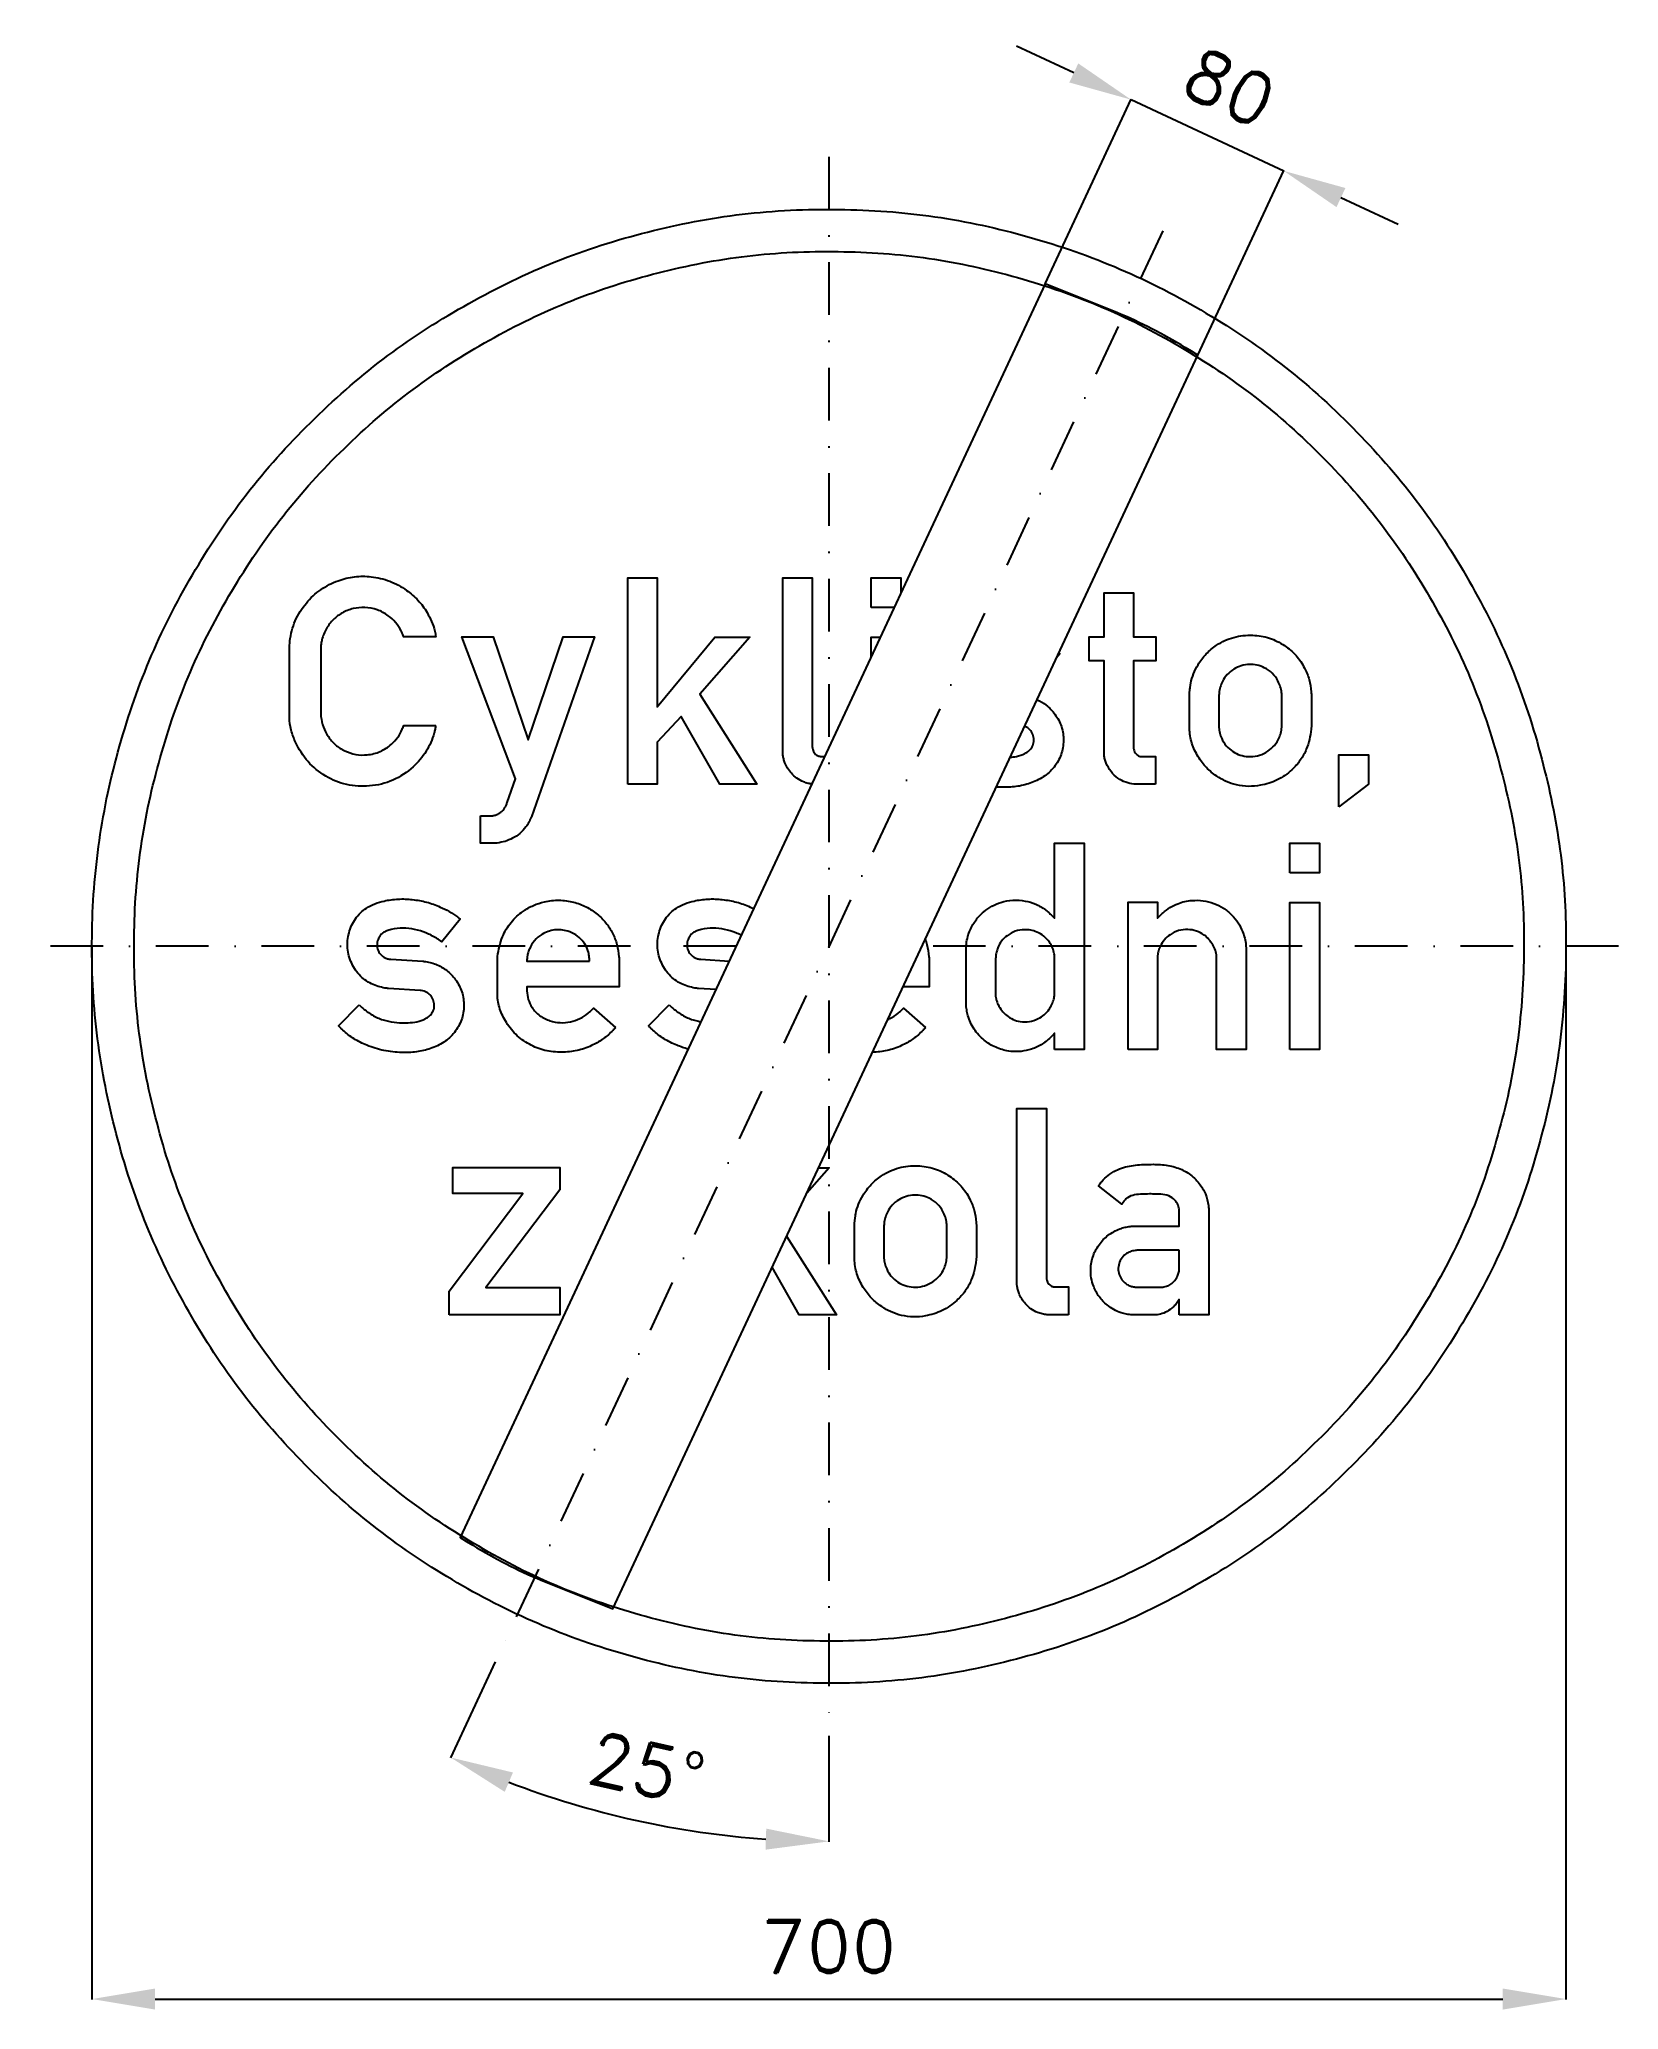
# Model space of a CAD drawing. Header units: millimetres. Extents: x -375 to 375, y -505 to 431.
import ezdxf

# ---------------------------------------------------------------- set-up
doc = ezdxf.new("R2010")
doc.units = ezdxf.units.MM
doc.header["$LTSCALE"] = 5
doc.linetypes.add('ČERCHOVANÁX2', pattern=[2, 1, -0.5, 0, -0.5])
doc.layers.add('Kóty', color=2, linetype='Continuous')
doc.layers.add('Značka', color=7, linetype='Continuous')
doc.styles.get("Standard").update_dxf_attribs({"font": 'romand.shx', "height": 25})
doc.dimstyles.get("Standard").update_dxf_attribs({"dimtxt": 25, "dimasz": 30, "dimexe": 0.18, "dimexo": 0.0625, "dimgap": 12.5, "dimtad": 1, "dimdec": 0, "dimzin": 0, "dimdsep": 46, "dimtxsty": 'Standard', "dimcen": 0.09, "dimadec": 0, "dimazin": 0, "dimtfac": 1, "dimtdec": 0, "dimtofl": 0, "dimtmove": 0, "dimatfit": 3, "dimfxl": 1, "dimtolj": 1, "dimtzin": 0, "dimarcsym": 0})

msp = doc.modelspace()

# ---------------------------------------------------------------- blocks, each defined once
blk = doc.blocks.new('*D2')
at = {"layer": 'Defpoints', "color": 0, "transparency": 16777216}
for p in [(-350.05, 0), (350, -4.58), (350, -500.03)]:
    blk.add_point(p, dxfattribs=at)
at = {"layer": 'Kóty', "color": 0, "lineweight": -2, "transparency": 16777216}
for p, q in [((-350.05, -0.06), (-350.05, -500.21)), ((350, -4.64), (350, -500.21)), ((-320.05, -500.03), (320, -500.03))]:
    blk.add_line(p, q, dxfattribs=at)
at = {"layer": 'Kóty', "color": 0, "transparency": 16777216}
for points in [[(-320.05, -495.03), (-320.05, -505.03), (-350.05, -500.03)], [(320, -495.03), (320, -505.03), (350, -500.03)]]:
    blk.add_solid(points, dxfattribs=at)
at = {"layer": 'Kóty', "color": 0, "transparency": 16777216, "insert": (-0.03, -475.03), "char_height": 25, "attachment_point": 5}
blk.add_mtext('\\A1;700', dxfattribs=at)
blk = doc.blocks.new('*D3')
at = {"layer": 'Defpoints', "color": 0, "transparency": 16777216}
for p in [(215.95, 368.33), (102.6, 314.6), (175.1, 280.77)]:
    blk.add_point(p, dxfattribs=at)
at = {"layer": 'Kóty', "color": 0, "lineweight": -2, "transparency": 16777216}
for p, q in [((116.27, 414.84), (89.08, 427.53)), ((102.63, 314.66), (143.53, 402.32)), ((175.13, 280.83), (216.03, 368.5)), ((243.14, 355.65), (270.32, 342.96))]:
    blk.add_line(p, q, dxfattribs=at)
at = {"layer": 'Kóty', "color": 0, "transparency": 16777216}
for points in [[(118.38, 419.37), (114.15, 410.31), (143.45, 402.16)], [(245.25, 360.18), (241.02, 351.12), (215.95, 368.33)]]:
    blk.add_solid(points, dxfattribs=at)
at = {"layer": 'Kóty', "color": 0, "transparency": 16777216, "insert": (190.27, 407.9), "char_height": 25, "attachment_point": 5, "rotation": 334.98787}
blk.add_mtext('\\A1;80', dxfattribs=at)
blk = doc.blocks.new('*D4')
at = {"layer": 'Defpoints', "color": 0, "transparency": 16777216}
for p in [(0, 375), (158.48, 339.87), (-158.48, -339.87), (0, -375), (-121.93, -407.27)]:
    blk.add_point(p, dxfattribs=at)
at = {"layer": 'Kóty', "color": 0, "lineweight": -2, "transparency": 16777216}
for p, q in [((-158.51, -339.92), (-179.74, -385.46)), ((0, -375.06), (0, -425.31))]:
    blk.add_line(p, q, dxfattribs=at)
blk.add_arc((0, 0), 425.13, 249.04403, 265.95597, dxfattribs=at)
at = {"layer": 'Kóty', "color": 0, "transparency": 16777216}
for points in [[(-154, -401.61), (-150.1, -392.41), (-179.67, -385.3)], [(-29.8, -419.07), (-30.16, -429.07), (0, -425.13)]]:
    blk.add_solid(points, dxfattribs=at)
at = {"layer": 'Kóty', "color": 0, "transparency": 16777216, "insert": (-86.6, -390.64), "char_height": 25, "attachment_point": 5, "rotation": 347.5}
blk.add_mtext('\\A1;25°', dxfattribs=at)

# ---------------------------------------------------------------- dimensions: what is measured, and where the dimension line sits
at = {"layer": 'Kóty'}
dim = msp.add_aligned_dim(p1=(102.6, 314.6), p2=(175.1, 280.77), distance=96.62, dimstyle='Standard', dxfattribs=at)
dim.commit()
dim.dimension.update_dxf_attribs({"geometry": '*D3', "text_midpoint": (190.27, 407.9)})
dim = msp.add_angular_dim_2l(base=(-121.93, -407.27), line1=((0, 375), (0, -375)), line2=((158.48, 339.87), (-158.48, -339.87)), dimstyle='Standard', dxfattribs=at)
dim.commit()
dim.dimension.update_dxf_attribs({"geometry": '*D4', "text_midpoint": (-86.6, -390.64)})
dim = msp.add_linear_dim(base=(350, -500.03), p1=(-350.05, 0), p2=(350, -4.58), dimstyle='Standard', dxfattribs=at)
dim.commit()
dim.dimension.update_dxf_attribs({"geometry": '*D2', "text_midpoint": (-0.03, -475.03)})

# ---------------------------------------------------------------- linework, layer by layer
at = {"layer": 'Kóty'}
msp.add_lwpolyline([(143.45, 402.16), (215.95, 368.33)], dxfattribs=at)
at = {"layer": 'Značka', "color": 6, "linetype": 'ČERCHOVANÁX2', "lineweight": 25, "ltscale": 5}
for p, q in [((0, 375), (0, -375)), ((158.48, 339.87), (-158.48, -339.87)), ((-44.14, 0), (-375, 0)), ((375, 0), (44.14, 0))]:
    msp.add_line(p, q, dxfattribs=at)
at = {"layer": 'Značka', "color": 5}
for points in [[(350, 0), (350, -2.29), (350, -4.58, -0.032166), (346.5, -50.21, -0.035727), (336.9, -95, -0.036668), (321.8, -138.26, -0.034749), (300.8, -178.95, -0.034042), (275, -216.77, -0.034442), (244.2, -250.71, -0.034555), (209.5, -280.56, -0.034426), (171, -305.37, -0.034386), (129.7, -325.22, -0.034417), (86.2, -339.23, -0.034423), (41.2, -347.72, -0.034416), (-4.6, -349.97, -0.034417), (-50.2, -346.53, -0.034417), (-95, -336.86, -0.034422), (-138.2, -321.72, -0.034426), (-179, -300.79, -0.03442), (-216.8, -274.98, -0.034413), (-250.7, -244.23, -0.034403), (-280.6, -209.5, -0.034421), (-305.4, -171.02, -0.034408), (-325.2, -129.75, -0.034417), (-339.2, -86.15, -0.034422), (-347.7, -41.16, -0.034424), (-350, 4.58, -0.034419), (-346.5, 50.24, -0.034407), (-336.9, 95, -0.034408), (-321.7, 138.22, -0.034422), (-300.8, 178.95, -0.034412), (-275, 216.78, -0.034416), (-244.2, 250.71, -0.034411), (-209.5, 280.56, -0.03441), (-171, 305.37, -0.034413), (-129.8, 325.22, -0.034413), (-86.2, 339.23, -0.034418), (-41.2, 347.72, -0.034415), (4.6, 349.97, -0.034418), (50.2, 346.53, -0.034418), (95, 336.86, -0.034414), (138.2, 321.71, -0.034412), (179, 300.79, -0.034421), (216.8, 274.98, -0.034399), (250.7, 244.23, -0.034428), (280.6, 209.5, -0.034495), (305.4, 171.02, -0.034408), (325.2, 129.76, -0.034092), (339.2, 86.15, -0.032807), (347.5, 43.38, -0.034276), (350, 0)], [(330, 0), (330, -2.16), (330, -4.32, -0.032168), (326.7, -47.34, -0.035741), (317.6, -89.57, -0.03666), (303.4, -130.36, -0.034769), (283.6, -168.73, -0.034042), (259.3, -204.39, -0.034451), (230.3, -236.38, -0.034559), (197.5, -264.53, -0.034429), (161.2, -287.92, -0.034392), (122.3, -306.64, -0.034413), (81.2, -319.85, -0.034423), (38.8, -327.85, -0.034417), (-4.3, -329.97, -0.034415), (-47.4, -326.73, -0.034418), (-89.6, -317.61, -0.034421), (-130.3, -303.33, -0.034415), (-168.7, -283.6, -0.034423), (-204.4, -259.27, -0.034424), (-236.4, -230.27, -0.034421), (-264.5, -197.53, -0.034409), (-287.9, -161.25, -0.034412), (-306.6, -122.34, -0.034389), (-319.8, -81.23, -0.034393), (-327.9, -38.8, -0.034449), (-330, 4.32, -0.03444), (-326.7, 47.37, -0.03441), (-317.6, 89.58, -0.034427), (-303.3, 130.32, -0.034404), (-283.6, 168.73, -0.034412), (-259.3, 204.39, -0.034409), (-230.3, 236.38, -0.034409), (-197.5, 264.53, -0.034411), (-161.2, 287.92, -0.034421), (-122.3, 306.64, -0.034411), (-81.2, 319.85, -0.034423), (-38.8, 327.85, -0.034418), (4.3, 329.97, -0.034417), (47.4, 326.73, -0.034418), (89.6, 317.61, -0.034411), (130.3, 303.33, -0.03442), (168.7, 283.6, -0.034412), (204.4, 259.27, -0.034393), (236.4, 230.27, -0.034412), (264.5, 197.53, -0.03449), (287.9, 161.25, -0.034432), (306.6, 122.35, -0.034062), (319.8, 81.23, -0.032789), (327.7, 40.9, -0.034256), (330, 0)], [(175.1, 280.77), (172.2, 282.63), (169.2, 284.46, 0.036005), (136.7, 301.07), (102.6, 314.6), (-175.1, -280.78), (-172.2, -282.63), (-169.2, -284.46, 0.036004), (-136.7, -301.08), (-102.6, -314.6), (175.1, 280.77)], [(-186.74, 104.96, -0.003816), (-187.12, 103.14, -0.011439), (-187.55, 101.34, -0.074263), (-191.34, 92.63, -0.07334), (-197.54, 85.3, -0.08747), (-207.12, 78.94, -0.087035), (-218.28, 76.2, -0.081784), (-229.04, 76.84, -0.08264), (-239, 80.88, -0.082251), (-247.42, 87.77, -0.076608), (-253.31, 96.98, -0.04905), (-255.43, 102.72, -0.064051), (-256.2, 108.71, -0.006455), (-256.2, 109.43), (-256.19, 110.16), (-256.19, 143.06), (-256.11, 144.05, -0.006078), (-256.02, 145.04, -0.076271), (-253.5, 154.57, -0.07692), (-248.21, 162.99, -0.073289), (-241.39, 169.4, -0.069833), (-233.07, 173.62, -0.059245), (-225.34, 175.52, -0.060628), (-217.4, 175.54, -0.068021), (-208.6, 173.44, -0.066413), (-200.65, 169.09, -0.054), (-195.2, 164.35, -0.055388), (-190.91, 158.56, -0.038274), (-188.74, 154.3, -0.040685), (-187.27, 149.77, -0.009638), (-186.95, 148.36, -0.003213), (-186.67, 146.95), (-202.01, 146.95, 0.005205), (-202.6, 148.42, 0.015619), (-203.26, 149.87, 0.06078), (-205.84, 153.81, 0.062685), (-209.33, 157.02, 0.078732), (-214.58, 159.83, 0.078054), (-220.44, 160.9, 0.073304), (-225.96, 160.41, 0.073372), (-231.11, 158.36, 0.069984), (-235.39, 155.18, 0.07029), (-238.62, 150.96, 0.038764), (-239.93, 148.32, 0.035398), (-240.83, 145.52, 0.02205), (-241.18, 143.92, 0.028822), (-241.36, 142.29, 0.006426), (-241.37, 141.86), (-241.39, 141.42), (-241.39, 110.42), (-241.33, 109.78, 0.005519), (-241.27, 109.14, 0.059571), (-240.14, 104.16, 0.068114), (-237.78, 99.61, 0.072023), (-234.36, 95.71, 0.068624), (-229.98, 92.89, 0.071735), (-224.76, 91.16, 0.073122), (-219.26, 90.99, 0.082628), (-213.15, 92.56, 0.081788), (-207.85, 96.01, 0.058785), (-204.83, 99.28, 0.059236), (-202.68, 103.12, 0.010199), (-202.3, 104.04, 0.003403), (-201.95, 104.96), (-186.74, 104.96)], [(-8.19, 77.08, -0.027893), (-9.91, 77.4, -0.038457), (-12.08, 78.11, -0.060837), (-15.23, 79.82, -0.060059), (-17.88, 82.23, -0.04868), (-19.64, 84.55, -0.047567), (-20.91, 87.16, -0.031035), (-21.5, 88.99, -0.030481), (-21.87, 90.87, -0.005556), (-21.93, 91.34), (-21.98, 91.8), (-21.98, 174.96), (-7.92, 174.96), (-7.92, 94.65), (-7.89, 94.35, 0.009036), (-7.85, 94.05, 0.050009), (-7.58, 92.98, 0.066209), (-7.07, 92, 0.072572), (-6.34, 91.17, 0.075776), (-5.41, 90.59, 0.038484), (-4.88, 90.39, 0.032459), (-4.33, 90.27), (-4.08, 90.24), (-3.84, 90.21), (-2.06, 90.21)], [(155.13, 76.96), (146.3, 76.96), (145.61, 77, -0.007839), (144.93, 77.05, -0.063539), (140.9, 77.96, -0.071655), (137.25, 79.9, -0.079315), (133.95, 83, -0.071786), (131.7, 86.95, -0.036584), (131.03, 88.88, -0.046837), (130.69, 90.86, -0.009247), (130.66, 91.34), (130.64, 91.82), (130.64, 135.58), (123.58, 135.58), (123.58, 147.01), (130.64, 147.01), (130.64, 167.96), (144.6, 167.96), (144.6, 147.01), (155.24, 147.01), (155.25, 135.58), (144.6, 135.58), (144.6, 94.68), (144.63, 94.42), (144.66, 94.15, 0.048122), (144.93, 92.97, 0.071772), (145.48, 91.88, 0.102013), (146.63, 90.72, 0.119771), (148.12, 90.15, 0.019541), (148.41, 90.11), (148.7, 90.09), (155.13, 90.09), (155.13, 76.96)], [(-165.57, 61.93), (-160.82, 61.93), (-160.53, 61.95), (-160.24, 61.97, 0.046879), (-158.76, 62.26, 0.045998), (-157.35, 62.81, 0.056995), (-155.79, 63.78, 0.062841), (-154.5, 65.08, 0.045588), (-153.7, 66.29, 0.029978), (-153.08, 67.62, 0.004114), (-152.95, 67.94), (-152.83, 68.27), (-148.95, 79.54), (-174.41, 147), (-159.45, 147), (-142.82, 98.11), (-126.31, 147), (-111.43, 147), (-141.32, 61.57), (-141.43, 61.28), (-141.55, 60.98, -0.033803), (-142.58, 58.8, -0.03423), (-143.91, 56.77, -0.059325), (-146.77, 53.66, -0.061145), (-150.29, 51.33, -0.051575), (-153.86, 49.87, -0.039215), (-157.63, 49.08), (-158.12, 49.01), (-158.62, 48.95), (-165.57, 48.95), (-165.57, 61.93)], [(171.17, 119.81), (171.19, 120.06), (171.21, 120.3, -0.009089), (171.45, 122.66, -0.020093), (171.82, 124.99, -0.048103), (173.13, 129.5, -0.043503), (175.26, 133.73, -0.05767), (179.13, 138.88, -0.06015), (184.11, 143, -0.082226), (192.27, 146.76, -0.081682), (201.23, 147.72, -0.073888), (209.15, 146.38, -0.073157), (216.34, 142.82, -0.065874), (221.8, 138.12, -0.066342), (225.85, 132.17, -0.054203), (228.04, 126.68, -0.053674), (229, 120.9), (229.04, 120.32), (229.08, 119.75), (229.08, 104.19), (229.02, 103.64), (228.96, 103.09, -0.029467), (228.17, 98.28, -0.044489), (226.69, 93.64, -0.061001), (223.82, 88.36, -0.055879), (219.79, 83.85, -0.073946), (212.88, 79.05, -0.075291), (204.89, 76.49, -0.05346), (199.2, 75.99, -0.055214), (193.56, 76.72, -0.049321), (188.64, 78.36, -0.04569), (184.12, 80.9, -0.054782), (179.26, 84.95, -0.056329), (175.39, 89.98, -0.064931), (172.36, 96.47, -0.072649), (171.2, 103.46), (171.19, 103.91), (171.17, 104.37), (171.17, 119.81)], [(185.2, 119.39), (185.2, 104.73), (185.21, 104.34), (185.22, 103.96, 0.04895), (185.6, 101.32, 0.048736), (186.5, 98.78, 0.07394), (188.68, 95.27, 0.075989), (191.79, 92.56, 0.072364), (195.31, 90.83, 0.069474), (199.16, 90.16, 0.074515), (203.45, 90.53, 0.073735), (207.44, 92.14, 0.072975), (210.82, 94.68, 0.076363), (213.3, 98.09, 0.051036), (214.39, 100.64, 0.04894), (214.95, 103.35, 0.00531), (214.99, 103.75), (215.03, 104.14), (215.03, 119.72), (214.99, 120.12), (214.95, 120.53, 0.04566), (214.35, 123.36, 0.050975), (213.22, 126.03, 0.081493), (210.5, 129.71, 0.083328), (206.74, 132.33, 0.067581), (203.32, 133.56, 0.064269), (199.71, 133.86, 0.068125), (195.82, 133.24, 0.068991), (192.23, 131.59, 0.070495), (189.14, 129.08, 0.073287), (186.88, 125.81, 0.052039), (185.81, 123.11, 0.044965), (185.28, 120.26, 0.004794), (185.24, 119.83), (185.2, 119.39)], [(98.78, 117.14, -0.062291), (103.18, 114.52, -0.074474), (107.29, 110.23, -0.084662), (110.37, 104.35, -0.086126), (111.33, 97.76, -0.08751), (110.19, 91.05, -0.087836), (106.86, 85.15, -0.083402), (101.79, 80.5, -0.064803), (95.55, 77.5, -0.053949), (88.78, 75.88, -0.041668), (81.83, 75.58, -0.0127), (79.44, 75.69)], [(86.02, 89.8, 0.027903), (89.04, 90.19, 0.077324), (92.98, 91.59, 0.063263), (95.01, 92.95, 0.091116), (96.51, 94.83, 0.106303), (97.27, 97.35, 0.097795), (96.98, 100.03, 0.097113), (95.8, 102.41, 0.108372), (93.84, 104.09, 0.040545), (92.9, 104.54)], [(107.15, -49.04), (107.15, -41.18, -0.005053), (105.95, -42.5, -0.015134), (104.69, -43.76, -0.062262), (100.13, -47.09, -0.065139), (94.87, -49.18, -0.056567), (90.13, -49.98, -0.053309), (85.33, -49.73, -0.06919), (79.16, -47.97, -0.072239), (73.71, -44.57, -0.079568), (68.92, -39.31, -0.080057), (66.01, -32.85, -0.032665), (65.4, -30.22, -0.033841), (65.13, -27.54, -0.004996), (65.12, -27.02), (65.11, -26.5), (65.11, -0.94), (65.14, -0.27, -0.00641), (65.18, 0.4, -0.042008), (65.7, 3.78, -0.03902), (66.77, 7.05, -0.063162), (69.54, 12.15, -0.065746), (73.51, 16.37, -0.054115), (77.35, 19.05, -0.052293), (81.66, 20.86, -0.063382), (87.36, 21.92, -0.063666), (93.17, 21.52, -0.059503), (98.24, 20.02, -0.064399), (102.75, 17.35, -0.022319), (104.34, 16.05, -0.013226), (105.84, 14.64), (106.48, 13.99), (107.12, 13.34), (107.12, 48.96), (121.19, 48.96), (121.19, -49.04), (107.15, -49.04)], [(-223.16, -27.82, 0.004039), (-221.8, -29.04, 0.012075), (-220.4, -30.23, 0.05004), (-215.69, -33.29, 0.056139), (-210.46, -35.29, 0.04996), (-205.25, -36.22, 0.033646), (-199.9, -36.26, 0.038688), (-195.72, -35.81, 0.077324), (-191.78, -34.41, 0.063263), (-189.75, -33.05, 0.091116), (-188.25, -31.17, 0.106303), (-187.49, -28.65, 0.097795), (-187.78, -25.97, 0.097113), (-188.95, -23.59, 0.108372), (-190.92, -21.91, 0.056551), (-192.25, -21.33, 0.036391), (-193.66, -21.01), (-193.89, -20.97), (-194.12, -20.94), (-209.25, -20.03), (-209.66, -19.97), (-210.07, -19.92, -0.027549), (-213.35, -19.28, -0.042511), (-216.5, -18.19, -0.098512), (-222.51, -14.12, -0.092431), (-226.66, -8.05, -0.094777), (-228.67, -0.93, -0.093602), (-227.93, 6.44, -0.090672), (-224.88, 13.09, -0.098273), (-219.7, 18.11, -0.058647), (-215.7, 20.22, -0.039429), (-211.34, 21.52, -0.044243), (-204.64, 22.44, -0.041477), (-197.9, 22.21, -0.040577), (-191.11, 20.98, -0.039789), (-184.6, 18.67, -0.029686), (-180.37, 16.57, -0.035327), (-176.47, 13.94, -0.004922), (-175.83, 13.45), (-175.2, 12.94), (-183.88, 2.06, 0.003049), (-185.15, 2.95, 0.009127), (-186.44, 3.82, 0.045158), (-191.43, 6.41, 0.050324), (-196.82, 8.01, 0.054355), (-202.34, 8.6, 0.055802), (-207.91, 7.96, 0.038002), (-210.01, 7.39, 0.075492), (-211.89, 6.38, 0.078593), (-213.25, 4.99, 0.070049), (-214.17, 3.24, 0.088564), (-214.65, 0.74, 0.099162), (-214.2, -1.73, 0.088275), (-213.11, -3.64, 0.083976), (-211.44, -5.07, 0.058988), (-210.04, -5.76, 0.056691), (-208.54, -6.1), (-208.31, -6.13), (-208.07, -6.16), (-192.9, -7.07), (-192.62, -7.1), (-192.34, -7.13, -0.037191), (-189.48, -7.63, -0.036335), (-186.72, -8.55, -0.071969), (-181.57, -11.48, -0.074474), (-177.47, -15.77, -0.084662), (-174.38, -21.65, -0.086126), (-173.42, -28.24, -0.08751), (-174.56, -34.95, -0.087836), (-177.9, -40.85, -0.083402), (-182.97, -45.5, -0.064803), (-189.21, -48.5, -0.053949), (-195.98, -50.12, -0.041668), (-202.93, -50.42, -0.045225), (-211.37, -49.48, -0.048841), (-219.49, -46.97, -0.044383), (-225.59, -43.93, -0.054455), (-230.93, -39.79, -0.009846), (-231.98, -38.76, -0.003281), (-233.01, -37.71), (-223.16, -27.82)], [(-101.33, -38.49, -0.002695), (-102.25, -39.49, -0.008081), (-103.18, -40.47, -0.045823), (-107.65, -44.23, -0.046326), (-112.76, -47.12, -0.057683), (-119.65, -49.5, -0.056156), (-126.93, -50.27, -0.062983), (-134.9, -49.42, -0.071136), (-142.32, -46.52, -0.073604), (-148.77, -41.76, -0.068187), (-153.69, -35.32, -0.062724), (-156.55, -28.97, -0.079565), (-157.51, -22.2, -0.005009), (-157.51, -21.69), (-157.5, -21.18), (-157.5, -6.06), (-157.43, -5.43), (-157.37, -4.79, -0.031631), (-156.54, -0.03, -0.042634), (-155.01, 4.56, -0.074802), (-150.99, 11.37, -0.075595), (-145.15, 16.71, -0.053414), (-140.38, 19.43, -0.049384), (-135.15, 21.12, -0.060563), (-128.2, 21.9, -0.063991), (-121.27, 20.95, -0.058851), (-115.34, 18.74, -0.056374), (-110.06, 15.23, -0.052444), (-105.95, 11.16, -0.056929), (-102.83, 6.31, -0.054705), (-100.74, 0.83, -0.044547), (-99.76, -4.95), (-99.71, -5.48), (-99.67, -6), (-99.67, -19.2), (-143.44, -19.2, 0.003687), (-143.47, -20.17, 0.011002), (-143.46, -21.14, 0.065025), (-142.81, -25.27, 0.077929), (-141.03, -29.05, 0.098997), (-137.34, -32.94, 0.081464), (-132.47, -35.32, 0.070359), (-127.66, -36.24, 0.067887), (-122.81, -35.82, 0.063561), (-118.34, -34.33, 0.066285), (-114.43, -31.76, 0.019644), (-113.13, -30.59, 0.006553), (-111.9, -29.36), (-101.33, -38.49)], [(-53.71, -20.53), (-62.02, -20.03), (-62.43, -19.97), (-62.85, -19.92, -0.027549), (-66.12, -19.28, -0.042511), (-69.28, -18.19, -0.098512), (-75.28, -14.12, -0.092431), (-79.44, -8.05, -0.094777), (-81.44, -0.93, -0.093602), (-80.7, 6.44, -0.090672), (-77.65, 13.09, -0.098273), (-72.47, 18.11, -0.058647), (-68.47, 20.22, -0.039429), (-64.11, 21.52, -0.044243), (-57.42, 22.44, -0.041477), (-50.68, 22.21, -0.040577), (-43.89, 20.98, -0.039789), (-37.38, 18.67, -0.011085), (-35.77, 17.94)], [(142.01, -49.04), (142.01, 21), (155.98, 21), (155.98, 13.3, -0.00418), (157.28, 14.62, -0.012495), (158.63, 15.89, -0.040691), (161.93, 18.4, -0.050799), (165.6, 20.26, -0.044302), (168.96, 21.29, -0.036433), (172.45, 21.77, -0.051724), (177.71, 21.66, -0.059755), (182.8, 20.39, -0.060327), (187.39, 18.11, -0.057509), (191.33, 14.82, -0.051898), (194.29, 11.16, -0.051165), (196.43, 6.98, -0.036506), (197.44, 3.93, -0.040104), (197.98, 0.77, -0.006778), (198.03, 0.08), (198.08, -0.6), (198.08, -49.04), (184.02, -49.04), (184.02, -5.85), (184.03, -5.31, 0.011855), (184.03, -4.77, 0.073045), (183.5, -1.94, 0.052711), (182.26, 0.7, 0.052274), (180.45, 3.29, 0.060048), (178.13, 5.38, 0.079396), (174.49, 7.27, 0.076883), (170.39, 7.96, 0.082172), (166, 7.45, 0.086092), (162.04, 5.54, 0.070239), (159.37, 3.15, 0.063113), (157.41, 0.12, 0.045342), (156.5, -2.12, 0.0557), (156.06, -4.48, 0.008411), (156.03, -4.92), (156.01, -5.36), (156.01, -49.04), (142.01, -49.04)], [(-113.74, -6.99, 0.008287), (-113.85, -5.31, 0.024979), (-114.08, -3.64, 0.067223), (-115.24, -0.25, 0.065187), (-117.26, 2.76, 0.074787), (-120.31, 5.48, 0.075283), (-124.05, 7.2, 0.108611), (-130.35, 7.76, 0.11325), (-136.31, 5.63, 0.086985), (-139.9, 2.63, 0.078971), (-142.32, -1.37, 0.038505), (-143.03, -3.37, 0.045047), (-143.39, -5.44, 0.013365), (-143.44, -6.22, 0.00444), (-143.46, -6.99), (-113.74, -6.99)], [(-41.69, 5.25, 0.022219), (-44.21, 6.41, 0.050324), (-49.6, 8.01, 0.054355), (-55.11, 8.6, 0.055802), (-60.68, 7.96, 0.038002), (-62.79, 7.39, 0.075492), (-64.66, 6.38, 0.078593), (-66.02, 4.99, 0.070049), (-66.94, 3.24, 0.088564), (-67.42, 0.74, 0.099162), (-66.97, -1.73, 0.088275), (-65.88, -3.64, 0.083976), (-64.22, -5.07, 0.058988), (-62.82, -5.76, 0.056691), (-61.32, -6.1), (-61.08, -6.13), (-60.85, -6.16), (-47.39, -6.97)], [(45.7, 3.34, -0.02448), (46.49, 0.83, -0.044547), (47.46, -4.95), (47.51, -5.48), (47.56, -6), (47.56, -19.2), (35.18, -19.2)], [(79.1, -6.15), (79.1, -22.45), (79.1, -22.81, 0.00715), (79.11, -23.16, 0.056024), (79.47, -25.44, 0.046474), (80.28, -27.61, 0.061631), (82.05, -30.5, 0.061356), (84.46, -32.87, 0.064137), (87.41, -34.71, 0.068303), (90.74, -35.71, 0.085494), (95.15, -35.75, 0.081423), (99.36, -34.35, 0.064658), (102.26, -32.47, 0.067492), (104.54, -29.92, 0.049404), (105.86, -27.6, 0.038626), (106.75, -25.07, 0.022265), (107.01, -24.03, 0.040418), (107.13, -22.97, 0.011126), (107.14, -22.65), (107.13, -22.33), (107.13, -5.03, 0.003624), (107.06, -4.33, 0.010872), (106.97, -3.62, 0.059953), (106.15, -0.71, 0.059131), (104.65, 1.95, 0.073982), (102, 4.81, 0.073394), (98.65, 6.78, 0.057002), (95.8, 7.67, 0.055346), (92.83, 7.9, 0.079431), (88.49, 7.15, 0.084183), (84.6, 5.05, 0.072462), (81.97, 2.49, 0.073105), (80.19, -0.69, 0.042429), (79.52, -2.85, 0.033479), (79.18, -5.08, 0.00521), (79.14, -5.61), (79.1, -6.15)], [(-66.91, -48.82, -0.032521), (-72.27, -46.97, -0.044383), (-78.36, -43.93, -0.054455), (-83.7, -39.79, -0.009846), (-84.76, -38.76, -0.003281), (-85.79, -37.71), (-75.93, -27.82)], [(-75.93, -27.82, 0.004039), (-74.58, -29.04, 0.012075), (-73.18, -30.23, 0.05004), (-68.47, -33.29, 0.056139), (-63.24, -35.29, 0.023), (-60.86, -35.85, 0.023)], [(27.93, -34.75, 0.014028), (28.88, -34.33, 0.066285), (32.79, -31.76, 0.019644), (34.09, -30.59, 0.006553), (35.33, -29.36), (45.89, -38.49)], [(45.89, -38.49, -0.002695), (44.98, -39.49, -0.008081), (44.04, -40.47, -0.045823), (39.57, -44.23, -0.046326), (34.47, -47.12, -0.057683), (27.58, -49.5, -0.053137), (20.69, -50.27, -0.053137)], [(113.68, -175.05), (104.39, -175.05), (103.94, -175.02, -0.0053), (103.48, -174.98, -0.036059), (101.24, -174.6, -0.038457), (99.08, -173.89, -0.060837), (95.93, -172.18, -0.060059), (93.27, -169.77, -0.04868), (91.52, -167.45, -0.047567), (90.25, -164.84, -0.031035), (89.66, -163.01, -0.030481), (89.29, -161.13, -0.005556), (89.23, -160.66), (89.18, -160.2), (89.18, -77.04), (103.24, -77.04), (103.24, -157.35), (103.27, -157.65, 0.009036), (103.31, -157.95, 0.050009), (103.58, -159.02, 0.066209), (104.08, -160, 0.072572), (104.81, -160.83, 0.075776), (105.75, -161.41, 0.038484), (106.28, -161.61, 0.032459), (106.83, -161.73), (107.08, -161.76), (107.32, -161.79), (113.68, -161.79), (113.68, -175.05)], [(12.08, -132.19), (12.1, -131.94), (12.12, -131.7, -0.009089), (12.35, -129.34, -0.020093), (12.72, -127.01, -0.048103), (14.03, -122.5, -0.043503), (16.16, -118.27, -0.05767), (20.04, -113.12, -0.06015), (25.01, -109, -0.082226), (33.17, -105.24, -0.081682), (42.13, -104.28, -0.073888), (50.06, -105.62, -0.073157), (57.24, -109.18, -0.065874), (62.7, -113.88, -0.066342), (66.75, -119.83, -0.054203), (68.94, -125.32, -0.053674), (69.91, -131.1), (69.95, -131.68), (69.98, -132.25), (69.98, -147.81), (69.92, -148.36), (69.87, -148.91, -0.029467), (69.08, -153.72, -0.044489), (67.59, -158.36, -0.061001), (64.73, -163.64, -0.055879), (60.69, -168.15, -0.073946), (53.78, -172.95, -0.075291), (45.79, -175.51, -0.05346), (40.1, -176.01, -0.055214), (34.46, -175.28, -0.049321), (29.55, -173.64, -0.04569), (25.02, -171.1, -0.054782), (20.16, -167.05, -0.056329), (16.29, -162.02, -0.064931), (13.27, -155.53, -0.072649), (12.11, -148.54), (12.09, -148.09), (12.08, -147.63), (12.08, -132.19)], [(166.29, -175.05), (166.29, -167.75, -0.005746), (165.66, -168.74, -0.017357), (164.98, -169.69, -0.039284), (163.59, -171.22, -0.035816), (161.98, -172.53, -0.060163), (159.03, -174.18, -0.07799), (155.8, -174.96, -0.014416), (155.09, -175.02, -0.004803), (154.37, -175.05), (144.89, -175.05), (144.44, -175.05, -0.005118), (144, -175.04, -0.039433), (141.33, -174.75, -0.036776), (138.73, -174.05, -0.049524), (135.24, -172.52, -0.046922), (132.1, -170.34, -0.065503), (128.3, -166.36, -0.069534), (125.7, -161.53, -0.055289), (124.55, -157.48, -0.053381), (124.31, -153.27, -0.079731), (125.54, -146.84, -0.083377), (128.75, -141.13, -0.079656), (133.27, -136.77, -0.074381), (138.87, -133.98, -0.032363), (141.19, -133.32, -0.039891), (143.56, -132.99, -0.010446), (144.32, -132.96, -0.003472), (145.09, -132.95), (166.32, -132.95), (166.32, -125.34), (166.27, -124.85, 0.013774), (166.19, -124.37, 0.097541), (165.08, -121.64, 0.100813), (163.03, -119.53, 0.115403), (159.5, -118.04, 0.04148), (155.57, -117.68, 0.010056), (152.18, -117.63, 0.009952), (148.8, -117.72, 0.038424), (145.11, -118.09, 0.106448), (141.78, -119.44, 0.056394), (140.58, -120.41, 0.053444), (139.61, -121.62, 0.012393), (139.36, -122.02, 0.004149), (139.13, -122.43), (128.06, -113.77, -0.00431), (128.8, -112.75, -0.012929), (129.56, -111.75, -0.055258), (132.59, -108.79, -0.053328), (136.19, -106.54, -0.045309), (139.85, -105.06, -0.035866), (143.69, -104.19, -0.024236), (147.43, -103.75, -0.011699), (151.21, -103.59, -0.028038), (158.32, -103.72, -0.066273), (165.21, -105.17, -0.075916), (171.05, -108.08, -0.077632), (175.8, -112.66, -0.069938), (178.74, -117.58, -0.07329), (180.17, -123.07, -0.010266), (180.28, -124.06, -0.003428), (180.36, -125.06), (180.36, -175.05), (166.29, -175.05)], [(26.1, -132.61), (26.1, -147.27), (26.11, -147.66), (26.12, -148.04, 0.04895), (26.51, -150.68, 0.048736), (27.4, -153.22, 0.07394), (29.58, -156.73, 0.075989), (32.7, -159.44, 0.072364), (36.21, -161.17, 0.069474), (40.07, -161.84, 0.074515), (44.35, -161.47, 0.073735), (48.35, -159.86, 0.072975), (51.73, -157.32, 0.076363), (54.21, -153.91, 0.051036), (55.29, -151.36, 0.04894), (55.85, -148.65, 0.00531), (55.89, -148.25), (55.93, -147.86), (55.93, -132.28), (55.89, -131.88), (55.85, -131.47, 0.04566), (55.26, -128.64, 0.050975), (54.12, -125.97, 0.081493), (51.4, -122.29, 0.083328), (47.64, -119.67, 0.067581), (44.22, -118.44, 0.064269), (40.61, -118.14, 0.068125), (36.72, -118.76, 0.068991), (33.14, -120.41, 0.070495), (30.04, -122.92, 0.073287), (27.79, -126.19, 0.052039), (26.72, -128.89, 0.044965), (26.18, -131.74, 0.004794), (26.14, -132.17), (26.1, -132.61)], [(166.26, -144.35), (146.43, -144.35), (145.9, -144.4, 0.008999), (145.38, -144.46, 0.059815), (143, -145.05, 0.073869), (140.85, -146.25, 0.097435), (138.71, -148.54, 0.097507), (137.58, -151.46, 0.092827), (137.49, -154.41, 0.08707), (138.44, -157.21, 0.077273), (139.95, -159.34, 0.084535), (142.04, -160.86, 0.055372), (143.71, -161.52, 0.04051), (145.48, -161.85, 0.006989), (145.96, -161.9), (146.45, -161.94), (157.75, -161.94), (158.12, -161.91, 0.007666), (158.48, -161.87, 0.065744), (160.78, -161.27, 0.074597), (162.83, -160.07, 0.076241), (164.55, -158.31, 0.061167), (165.73, -156.15, 0.030237), (166.06, -155.27, 0.049442), (166.23, -154.36, 0.015257), (166.25, -154.04), (166.26, -153.72), (166.26, -144.35)]]:
    msp.add_lwpolyline(points, format="xyb", dxfattribs=at)
for points in [[(-95.51, 76.95), (-95.51, 174.95), (-81.53, 174.95), (-81.53, 113.74), (-54.29, 146.85), (-37.65, 146.85), (-61.37, 119.82), (-34.24, 76.95), (-51.92, 76.95), (-70.15, 109.2), (-81.53, 97.02), (-81.53, 76.95), (-95.51, 76.95)], [(20.08, 160.93), (20.08, 174.95), (34.19, 174.95), (34.19, 167.93)], [(30.92, 160.93), (20.08, 160.93)], [(20.08, 137.68), (20.08, 146.86), (24.36, 146.86)], [(109.11, 139.3), (109.56, 138.94), (108.09, 137.1)], [(242.14, 66.33), (242.14, 91), (256.19, 91), (256.19, 76.95), (242.14, 66.33)], [(218.9, 34.93), (218.9, 48.95), (233.01, 48.95), (233.01, 34.93), (218.9, 34.93)], [(218.9, -49.05), (218.9, 20.86), (233.01, 20.86), (233.01, -49.05), (218.9, -49.05)], [(-180.35, -175.05), (-180.35, -163.82), (-145.33, -117.44), (-178.62, -117.44), (-178.62, -105.01), (-127.77, -105.01), (-127.77, -115.66), (-162.91, -162.01), (-127.77, -162.01), (-127.77, -175.05), (-180.35, -175.05)], [(-4.91, -105.15), (0.09, -105.15), (-10.58, -117.31)], [(-20.11, -137.74), (3.5, -175.05), (-14.18, -175.05), (-26.96, -152.44)]]:
    msp.add_lwpolyline(points, dxfattribs=at)

msp.set_redraw_order([(e.dxf.handle, doc.entitydb.next_handle()) for e in msp.query("TEXT MTEXT ATTDEF DIMENSION ARC_DIMENSION")])  # texts and dimensions are drawn at this point

doc.saveas('drawing.dxf')
